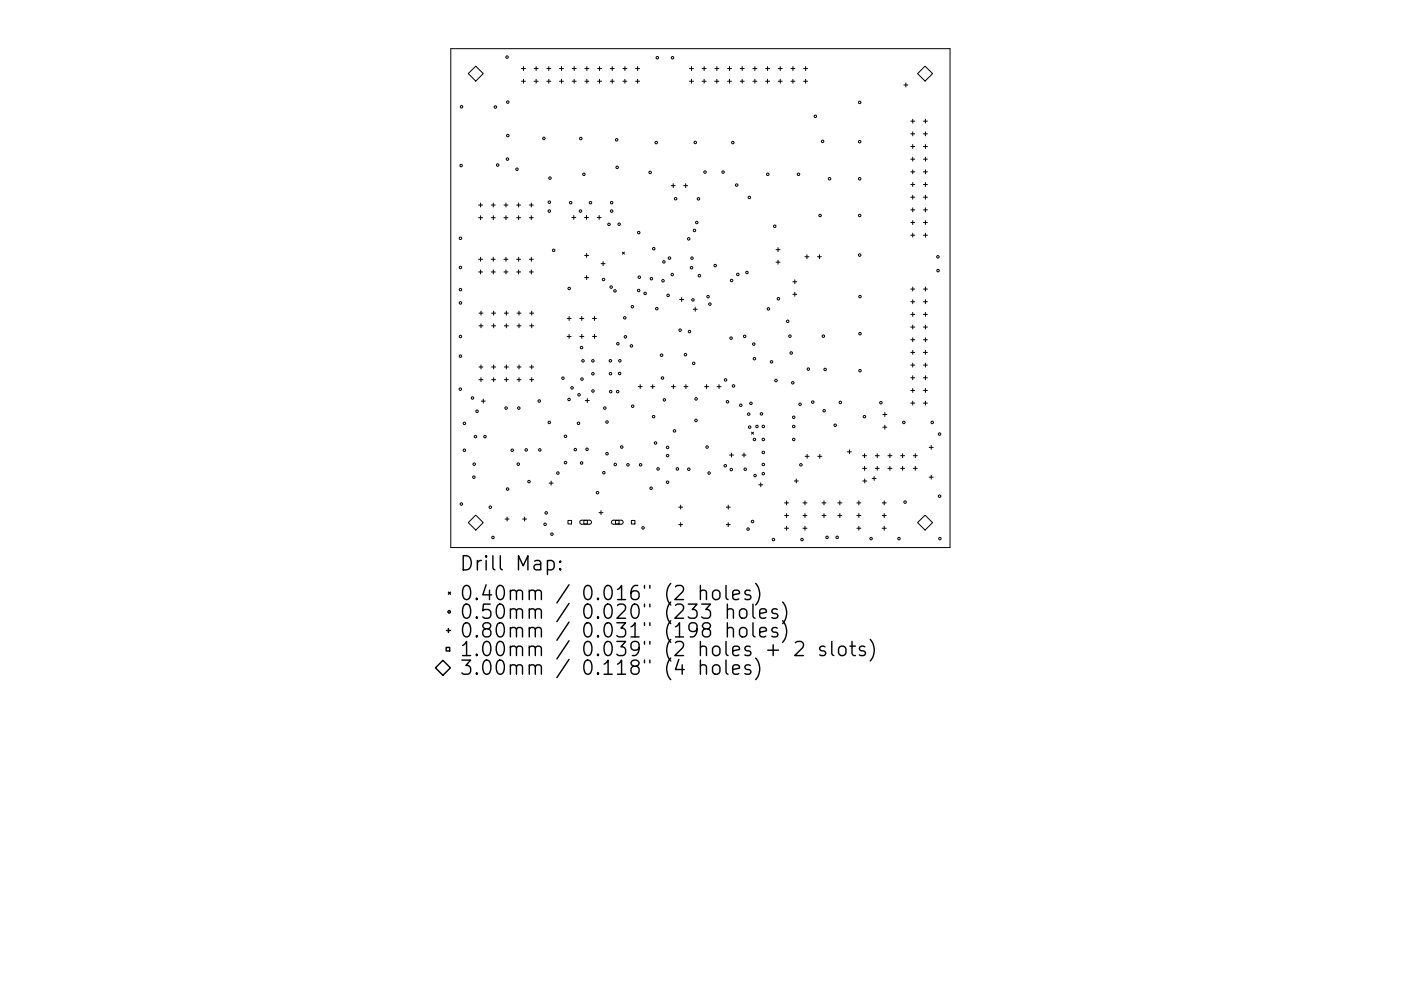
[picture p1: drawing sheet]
<svg xmlns="http://www.w3.org/2000/svg" width="297mm" height="210mm" viewBox="0 0 297 210" stroke-linecap="round" stroke-linejoin="round" font-family="sans-serif">
<defs><g id="words">
<g font-size="4.2">
<text x="97.5" y="121.1">Drill Map:</text>
<text x="97.5" y="127.4">0.40mm / 0.016&quot; (2 holes)</text>
<text x="97.5" y="131.3">0.50mm / 0.020&quot; (233 holes)</text>
<text x="97.5" y="135.3">0.80mm / 0.031&quot; (198 holes)</text>
<text x="97.5" y="139.2">1.00mm / 0.039&quot; (2 holes + 2 slots)</text>
<text x="97.5" y="143.2">3.00mm / 0.118&quot; (4 holes)</text>
</g>
</g></defs>
<g fill="none" stroke="#000" stroke-width=".21">
<path d="M95.6 10.3h105.8v105.9h-105.8zM100.9 14l1.6 1.6-1.6 1.6-1.6-1.6zM110.6 14.5h.8M110.6 17.2h.8M111 14.1v.9M111 16.8v.9M113.2 14.5h.9M113.2 17.2h.9M113.7 14.1v.9M113.7 16.8v.9M115.9 14.5h.9M115.9 17.2h.9"/>
<path d="M116.4 14.1v.9M116.4 16.8v.9M118.6 14.5h.9M118.6 17.2h.9M119 14.1v.9M119 16.8v.9M121.3 14.5h.9M121.3 17.2h.9M121.7 14.1v.9M121.7 16.8v.9M124 14.5h.8M124 17.2h.8"/>
<path d="M124.4 14.1v.9M124.4 16.8v.9M126.7 14.5h.8M126.7 17.2h.8M127.1 14.1v.9M127.1 16.8v.9M129.4 14.5h.8M129.4 17.2h.8M129.8 14.1v.9M129.8 16.8v.9M132.1 14.5h.8M132.1 17.2h.8"/>
<path d="M132.5 14.1v.9M132.5 16.8v.9M134.8 14.5h.8M134.8 17.2h.8M135.2 14.1v.9M135.2 16.8v.9M146.2 14.5h.8M146.2 17.2h.8M146.6 14.1v.9M146.6 16.8v.9M148.9 14.5h.8M148.9 17.2h.8"/>
<path d="M149.3 14.1v.9M149.3 16.8v.9M151.6 14.5h.8M151.6 17.2h.8M152 14.1v.9M152 16.8v.9M154.2 14.5h.9M154.2 17.2h.9M154.7 14.1v.9M154.7 16.8v.9M156.9 14.5h.9M156.9 17.2h.9"/>
<path d="M157.4 14.1v.9M157.4 16.8v.9M159.6 14.5h.9M159.6 17.2h.9M160 14.1v.9M160 16.8v.9M162.3 14.5h.9M162.3 17.2h.9M162.7 14.1v.9M162.7 16.8v.9M165 14.5h.8M165 17.2h.8"/>
<path d="M165.4 14.1v.9M165.4 16.8v.9M167.7 14.5h.8M167.7 17.2h.8M168.1 14.1v.9M168.1 16.8v.9M170.4 14.5h.8M170.4 17.2h.8M170.8 14.1v.9M170.8 16.8v.9M191.6 18h.9M192.1 17.6v.9"/>
<path d="M194.5 15.6l1.6-1.6 1.6 1.6-1.6 1.6zM142.3 39.4h.9M142.7 39v.8M145 39.4h.8M145.4 39v.8M193.1 25.7h.8M193.1 28.4h.8M193.1 31.1h.8M193.1 33.8h.8M193.1 36.5h.8M193.1 39.1h.8M193.5 25.3v.8"/>
<path d="M193.5 28v.8M193.5 30.7v.8M193.5 33.3v.9M193.5 36v.9M193.5 38.7v.9M195.8 25.7h.8M195.8 28.4h.8M195.8 31.1h.8M195.8 33.8h.8M195.8 36.5h.8M195.8 39.1h.8M196.2 25.3v.8"/>
<path d="M196.2 28v.8M196.2 30.7v.8M196.2 33.3v.9M196.2 36v.9M196.2 38.7v.9M101.5 43.5h.8M101.5 46.2h.8M101.5 55h.8M101.5 57.7h.8M101.9 43.1v.8M101.9 45.8v.8M101.9 54.6v.8"/>
<path d="M101.9 57.3v.8M104.2 43.5h.8M104.2 46.2h.8M104.2 55h.8M104.2 57.7h.8M104.6 43.1v.8M104.6 45.8v.8M104.6 54.6v.8M104.6 57.3v.8M106.8 43.5h.9M106.8 46.2h.9M106.8 55h.9"/>
<path d="M106.8 57.7h.9M107.3 43.1v.8M107.3 45.8v.8M107.3 54.6v.8M107.3 57.3v.8M109.5 43.5h.9M109.5 46.2h.9M109.5 55h.9M109.5 57.7h.9M110 43.1v.8M110 45.8v.8M110 54.6v.8"/>
<path d="M110 57.3v.8M112.2 43.5h.9M112.2 46.2h.9M112.2 55h.9M112.2 57.7h.9M112.7 43.1v.8M112.7 45.8v.8M112.7 54.6v.8M112.7 57.3v.8M121.2 46.1h.9M121.7 45.7v.9M123.9 46.1h.9"/>
<path d="M124 54.2h.8M124 58.9h.8M124.3 45.7v.9M124.4 53.8v.8M124.4 58.5v.8M126.6 46.1h.9M127 45.7v.9M127.4 55.9h.9M127.9 55.5v.9M132 53.5l.4 .4M132.4 53.5l-.4 .4M164.5 53h.9"/>
<path d="M164.5 55.6h.9M165 52.5v.9M165 55.2v.8M168.1 59.8h.8M168.5 59.4v.8M170.7 54.5h.8M171.1 54v.9M173.3 54.5h.9M173.7 54v.9M193.1 41.8h.8M193.1 44.5h.8M193.1 47.2h.8"/>
<path d="M193.1 49.9h.8M193.5 41.4v.9M193.5 44.1v.8M193.5 46.8v.8M193.5 49.5v.8M195.8 41.8h.8M195.8 44.5h.8M195.8 47.2h.8M195.8 49.9h.8M196.2 41.4v.9M196.2 44.1v.8M196.2 46.8v.8"/>
<path d="M196.2 49.5v.8M101.6 66.4h.8M101.6 69.1h.8M101.6 77.9h.8M102 66v.9M102 68.7v.8M102 77.4v.9M104.2 66.4h.9M104.2 69.1h.9M104.2 77.9h.9M104.7 66v.9M104.7 68.7v.8"/>
<path d="M104.7 77.4v.9M106.9 66.4h.9M106.9 69.1h.9M106.9 77.9h.9M107.4 66v.9M107.4 68.7v.8M107.4 77.4v.9M109.6 66.4h.9M109.6 69.1h.9M109.6 77.9h.9M110 66v.9M110 68.7v.8"/>
<path d="M110 77.4v.9M112.3 66.4h.9M112.3 69.1h.9M112.3 77.9h.9M112.7 66v.9M112.7 68.7v.8M112.7 77.4v.9M120.2 67.6h.9M120.2 71.4h.9M120.7 67.1v.9M120.7 71v.8M122.9 67.6h.9"/>
<path d="M122.9 71.4h.9M123.4 67.1v.9M123.4 71v.8M125.6 67.6h.9M125.6 71.4h.9M126 67.1v.9M126 71v.8M144.1 63.5h.8M144.5 63.1v.9M147 65.6h.8M147.4 65.2v.8M168.1 62.4h.8"/>
<path d="M168.5 62v.9M193.1 61.3h.8M193.1 64h.8M193.1 66.7h.8M193.1 69.4h.8M193.1 72.1h.8M193.1 74.8h.8M193.1 77.5h.8M193.5 60.9v.9M193.5 63.6v.8M193.5 66.3v.8M193.5 69v.8"/>
<path d="M193.5 71.7v.8M193.5 74.3v.9M193.5 77v.9M193.5 79.7v.9M195.8 61.3h.8M195.8 64h.8M195.8 66.7h.8M195.8 69.4h.8M195.8 72.1h.8M195.8 74.8h.8M195.8 77.5h.8M196.2 60.9v.9"/>
<path d="M196.2 63.6v.8M196.2 66.3v.8M196.2 69v.8M196.2 71.7v.8M196.2 74.3v.9M196.2 77v.9M196.2 79.7v.9M101.6 80.6h.8M102 80.1v.9M102 85.1h.9M102.5 84.7v.8M104.2 80.6h.9"/>
<path d="M104.7 80.1v.9M106.9 80.6h.9M107.4 80.1v.9M109.6 80.6h.9M110 80.1v.9M112.3 80.6h.9M112.7 80.1v.9M124.1 85h.8M124.5 84.6v.8M135.3 82h.9M135.7 81.6v.9M138 82h.8"/>
<path d="M138.4 81.6v.9M142.4 82h.8M142.8 81.6v.9M145 82h.8M145.4 81.6v.9M149.4 82h.8M149.8 81.6v.9M152 82h.9M152.4 81.6v.9M154.7 96.5h.8M155.1 96.1v.9M157.3 96.5h.9"/>
<path d="M157.7 96.1v.9M159.3 91.7l.5 .4M159.8 91.7l-.5 .4M170.7 96.8h.8M171.1 96.4v.8M173.4 96.8h.8M173.8 96.4v.8M179.7 95.9h.8M180.1 95.4v.9M182.9 96.7h.8M182.9 99.4h.8M183.3 96.3v.8"/>
<path d="M183.3 98.9v.9M185.6 96.7h.8M185.6 99.4h.8M186 96.3v.8M186 98.9v.9M187.2 87.9h.8M187.2 90.6h.8M187.6 87.5v.9M187.6 90.2v.9M188.3 96.7h.8M188.3 99.4h.8M188.7 96.3v.8"/>
<path d="M188.7 98.9v.9M190.9 96.7h.9M190.9 99.4h.9M191.4 96.3v.8M191.4 98.9v.9M193.1 80.1h.8M193.1 82.8h.8M193.1 85.5h.8M193.5 82.4v.9M193.5 85.1v.8M193.6 96.7h.9M193.6 99.4h.9"/>
<path d="M194.1 96.3v.8M194.1 98.9v.9M195.8 80.1h.8M195.8 82.8h.8M195.8 85.5h.8M196.2 82.4v.9M196.2 85.1v.8M197 94.9h.9M197.4 94.5v.8M100.9 109.3l1.6 1.6-1.6 1.6-1.6-1.6zM107.1 110.1h.8M107.5 109.7v.8"/>
<path d="M110.8 110.1h.8M111.2 109.7v.8M116.4 102.5h.9M116.9 102.1v.8M120.4 110.4h.8v.8h-.8zM123 110.5l.3-.1h1.7l.3 .2 .1 .3-.4 .3h-1.7l-.4-.3zM123.8 110.4h.7v.8h-.7zM127 108.8h.8M127.4 108.3v.9M129.8 110.5l.2-.1h1.8l.2 .2 .1 .3-.3 .3h-1.8l-.3-.3zM130.5 110.4h.8v.8h-.8zM133.9 110.4h.7v.8h-.7z"/>
<path d="M143.9 107.6h.8M143.9 111.3h.8M144.3 107.2v.8M144.3 110.9v.8M154 107.6h.8M154 111.3h.8M154.4 107.2v.8M154.4 110.9v.8M160.9 102.9h.8M161.3 102.4v.9M166.3 106.7h.9M166.3 109.4h.9"/>
<path d="M166.3 112.1h.9M166.8 106.3v.8M166.8 109v.8M166.8 111.6v.9M168.4 102h.8M168.8 101.6v.9M170.2 106.7h.9M170.2 109.4h.9M170.2 112.1h.9M170.7 106.3v.8M170.7 109v.8M170.7 111.6v.9"/>
<path d="M174.3 106.7h.8M174.3 109.4h.8M174.7 106.3v.8M174.7 109v.8M177.6 106.7h.9M177.6 109.4h.9M178.1 106.3v.8M178.1 109v.8M181.7 106.7h.8M181.7 109.4h.8M181.7 112.1h.8M182.1 106.3v.8"/>
<path d="M182.1 109v.8M182.1 111.6v.9M182.9 102h.9M183.3 101.6v.9M184.9 101.5h.9M185.3 101.1v.8M187 106.7h.9M187 109.4h.9M187 112.1h.9M187.5 106.3v.8M187.5 109v.8M187.5 111.6v.9"/>
<path d="M194.5 110.9l1.6-1.6 1.6 1.6-1.6 1.6zM197 101.2h.9M197.4 100.8v.9"/>
<circle cx="107.5" cy="12.1" r=".26"/>
<circle cx="139.4" cy="12.2" r=".26"/>
<circle cx="142.6" cy="12.2" r=".26"/>
<circle cx="97.8" cy="35.1" r=".26"/>
<circle cx="97.8" cy="22.7" r=".26"/>
<circle cx="105" cy="22.7" r=".26"/>
<circle cx="105.5" cy="35" r=".26"/>
<circle cx="107.6" cy="33.8" r=".26"/>
<circle cx="107.7" cy="28.8" r=".26"/>
<circle cx="107.7" cy="21.7" r=".26"/>
<circle cx="109.6" cy="35.9" r=".26"/>
<circle cx="115.3" cy="29.4" r=".26"/>
<circle cx="116.6" cy="37.8" r=".26"/>
<circle cx="123.1" cy="29.4" r=".26"/>
<circle cx="123.8" cy="37" r=".26"/>
<circle cx="130.7" cy="29.7" r=".26"/>
<circle cx="130.9" cy="35.5" r=".26"/>
<circle cx="137.8" cy="36.6" r=".26"/>
<circle cx="139.1" cy="30.2" r=".26"/>
<circle cx="147.4" cy="30.2" r=".26"/>
<circle cx="149.5" cy="36.5" r=".26"/>
<circle cx="153.3" cy="36.5" r=".26"/>
<circle cx="155.4" cy="30.2" r=".26"/>
<circle cx="156.2" cy="39.3" r=".26"/>
<circle cx="162.8" cy="37" r=".26"/>
<circle cx="169.3" cy="37" r=".26"/>
<circle cx="172.9" cy="24.7" r=".26"/>
<circle cx="174.4" cy="30" r=".26"/>
<circle cx="175.9" cy="37.9" r=".26"/>
<circle cx="182.3" cy="37.9" r=".26"/>
<circle cx="182.3" cy="21.7" r=".26"/>
<circle cx="182.3" cy="30.1" r=".26"/>
<circle cx="97.6" cy="56.7" r=".26"/>
<circle cx="97.6" cy="50.6" r=".26"/>
<circle cx="116.5" cy="44.8" r=".26"/>
<circle cx="116.5" cy="42.9" r=".26"/>
<circle cx="117.4" cy="53.1" r=".26"/>
<circle cx="121" cy="43" r=".26"/>
<circle cx="123.1" cy="44.8" r=".26"/>
<circle cx="125.2" cy="43" r=".26"/>
<circle cx="128" cy="59.3" r=".26"/>
<circle cx="129.1" cy="47.6" r=".26"/>
<circle cx="129.7" cy="43" r=".26"/>
<circle cx="129.7" cy="44.8" r=".26"/>
<circle cx="131.3" cy="47.6" r=".26"/>
<circle cx="135.4" cy="49.4" r=".26"/>
<circle cx="135.5" cy="58.8" r=".26"/>
<circle cx="138.1" cy="59.1" r=".26"/>
<circle cx="138.6" cy="52.8" r=".26"/>
<circle cx="140.6" cy="59.6" r=".26"/>
<circle cx="140.8" cy="55.6" r=".26"/>
<circle cx="141.9" cy="54.8" r=".26"/>
<circle cx="142.5" cy="58.2" r=".26"/>
<circle cx="143.2" cy="42.2" r=".26"/>
<circle cx="146" cy="50.7" r=".26"/>
<circle cx="146.6" cy="56.8" r=".26"/>
<circle cx="146.7" cy="54.8" r=".26"/>
<circle cx="147.2" cy="48.9" r=".26"/>
<circle cx="147.7" cy="47.2" r=".26"/>
<circle cx="148.1" cy="42.2" r=".26"/>
<circle cx="148.3" cy="58.5" r=".26"/>
<circle cx="151.6" cy="56.4" r=".26"/>
<circle cx="155.1" cy="59.5" r=".26"/>
<circle cx="156.4" cy="58.2" r=".26"/>
<circle cx="158.4" cy="57.8" r=".26"/>
<circle cx="158.9" cy="41.9" r=".26"/>
<circle cx="164.3" cy="48" r=".26"/>
<circle cx="173.9" cy="45.7" r=".26"/>
<circle cx="182.3" cy="54.1" r=".26"/>
<circle cx="182.3" cy="45.7" r=".26"/>
<circle cx="198.9" cy="54.5" r=".26"/>
<circle cx="198.9" cy="57.4" r=".26"/>
<circle cx="97.6" cy="61.4" r=".26"/>
<circle cx="97.6" cy="71.4" r=".26"/>
<circle cx="97.6" cy="75.6" r=".26"/>
<circle cx="97.6" cy="64.3" r=".26"/>
<circle cx="120.7" cy="61.2" r=".26"/>
<circle cx="123.3" cy="73.7" r=".26"/>
<circle cx="123.6" cy="76.6" r=".26"/>
<circle cx="125.7" cy="79.3" r=".26"/>
<circle cx="125.7" cy="76.6" r=".26"/>
<circle cx="129.4" cy="76.5" r=".26"/>
<circle cx="129.4" cy="79.3" r=".26"/>
<circle cx="129.6" cy="60.9" r=".26"/>
<circle cx="130.4" cy="61.7" r=".26"/>
<circle cx="131" cy="72.9" r=".26"/>
<circle cx="131.4" cy="79.2" r=".26"/>
<circle cx="131.4" cy="76.5" r=".26"/>
<circle cx="132.5" cy="67.4" r=".26"/>
<circle cx="132.6" cy="71.5" r=".26"/>
<circle cx="133.9" cy="73.4" r=".26"/>
<circle cx="134.1" cy="65.1" r=".26"/>
<circle cx="135.4" cy="61.6" r=".26"/>
<circle cx="136.8" cy="62.3" r=".26"/>
<circle cx="139.3" cy="65.5" r=".26"/>
<circle cx="140.3" cy="75.4" r=".26"/>
<circle cx="141.7" cy="62.7" r=".26"/>
<circle cx="144.2" cy="70.1" r=".26"/>
<circle cx="145.3" cy="75.2" r=".26"/>
<circle cx="146.2" cy="70.3" r=".26"/>
<circle cx="146.9" cy="63.6" r=".26"/>
<circle cx="147.1" cy="77.1" r=".26"/>
<circle cx="150.1" cy="62.9" r=".26"/>
<circle cx="150.5" cy="64.5" r=".26"/>
<circle cx="155" cy="71.7" r=".26"/>
<circle cx="157.9" cy="71.4" r=".26"/>
<circle cx="159.8" cy="73" r=".26"/>
<circle cx="160" cy="76.1" r=".26"/>
<circle cx="162.9" cy="65.5" r=".26"/>
<circle cx="163.6" cy="76.8" r=".26"/>
<circle cx="165" cy="63.4" r=".26"/>
<circle cx="167" cy="68.2" r=".26"/>
<circle cx="167.5" cy="71.3" r=".26"/>
<circle cx="167.8" cy="74.9" r=".26"/>
<circle cx="171.4" cy="78.3" r=".26"/>
<circle cx="174.6" cy="71.3" r=".26"/>
<circle cx="174.9" cy="78.4" r=".26"/>
<circle cx="182.3" cy="78.7" r=".26"/>
<circle cx="182.3" cy="70.8" r=".26"/>
<circle cx="182.3" cy="62.9" r=".26"/>
<circle cx="97.6" cy="82.6" r=".26"/>
<circle cx="98.5" cy="95.5" r=".26"/>
<circle cx="98.5" cy="89.8" r=".26"/>
<circle cx="100.2" cy="84.4" r=".26"/>
<circle cx="100.5" cy="98.5" r=".26"/>
<circle cx="100.8" cy="92.6" r=".26"/>
<circle cx="101.1" cy="87.3" r=".26"/>
<circle cx="102.8" cy="92.6" r=".26"/>
<circle cx="107.3" cy="86.6" r=".26"/>
<circle cx="108.6" cy="95.5" r=".26"/>
<circle cx="109.9" cy="98.5" r=".26"/>
<circle cx="110" cy="86.6" r=".26"/>
<circle cx="111.6" cy="95.5" r=".26"/>
<circle cx="114.3" cy="85.1" r=".26"/>
<circle cx="114.5" cy="95.5" r=".26"/>
<circle cx="116.5" cy="89.6" r=".26"/>
<circle cx="119.4" cy="80.2" r=".26"/>
<circle cx="119.9" cy="98.1" r=".26"/>
<circle cx="119.9" cy="92.6" r=".26"/>
<circle cx="120.6" cy="84.8" r=".26"/>
<circle cx="121.3" cy="82.3" r=".26"/>
<circle cx="122" cy="95.4" r=".26"/>
<circle cx="122.7" cy="89.8" r=".26"/>
<circle cx="122.8" cy="83.8" r=".26"/>
<circle cx="123.3" cy="98.2" r=".26"/>
<circle cx="123.4" cy="80.4" r=".26"/>
<circle cx="124.5" cy="95.3" r=".26"/>
<circle cx="125.7" cy="83" r=".26"/>
<circle cx="128.2" cy="86.6" r=".26"/>
<circle cx="128.7" cy="96.3" r=".26"/>
<circle cx="128.7" cy="89.5" r=".26"/>
<circle cx="129.5" cy="83.1" r=".26"/>
<circle cx="130.4" cy="98.6" r=".26"/>
<circle cx="131" cy="83.1" r=".26"/>
<circle cx="131.8" cy="94.8" r=".26"/>
<circle cx="133.1" cy="98.6" r=".26"/>
<circle cx="134.1" cy="86.2" r=".26"/>
<circle cx="135.8" cy="98.6" r=".26"/>
<circle cx="138.6" cy="88.4" r=".26"/>
<circle cx="139" cy="94" r=".26"/>
<circle cx="139.5" cy="99.5" r=".26"/>
<circle cx="140.5" cy="80.2" r=".26"/>
<circle cx="140.9" cy="84.8" r=".26"/>
<circle cx="141.5" cy="94.9" r=".26"/>
<circle cx="141.5" cy="96.7" r=".26"/>
<circle cx="143" cy="91.4" r=".26"/>
<circle cx="143.6" cy="99.5" r=".26"/>
<circle cx="146" cy="99.6" r=".26"/>
<circle cx="147.6" cy="89.2" r=".26"/>
<circle cx="147.6" cy="84.6" r=".26"/>
<circle cx="149.9" cy="94.9" r=".26"/>
<circle cx="153.8" cy="98.8" r=".26"/>
<circle cx="153.8" cy="80.6" r=".26"/>
<circle cx="154.2" cy="85.2" r=".26"/>
<circle cx="155" cy="99.6" r=".26"/>
<circle cx="155.5" cy="81.9" r=".26"/>
<circle cx="157.1" cy="86" r=".26"/>
<circle cx="158" cy="99.6" r=".26"/>
<circle cx="158.7" cy="87.9" r=".26"/>
<circle cx="158.9" cy="90.6" r=".26"/>
<circle cx="159.2" cy="85.6" r=".26"/>
<circle cx="160" cy="93.2" r=".26"/>
<circle cx="160.5" cy="90.5" r=".26"/>
<circle cx="161.4" cy="87.8" r=".26"/>
<circle cx="161.8" cy="98.6" r=".26"/>
<circle cx="161.8" cy="90.5" r=".26"/>
<circle cx="161.8" cy="93.2" r=".26"/>
<circle cx="161.8" cy="96" r=".26"/>
<circle cx="164.5" cy="80.7" r=".26"/>
<circle cx="168.1" cy="81.2" r=".26"/>
<circle cx="168.3" cy="90.5" r=".26"/>
<circle cx="168.3" cy="93.2" r=".26"/>
<circle cx="168.3" cy="88.5" r=".26"/>
<circle cx="169.6" cy="85.8" r=".26"/>
<circle cx="169.8" cy="98.6" r=".26"/>
<circle cx="172.3" cy="85.3" r=".26"/>
<circle cx="174.7" cy="87.2" r=".26"/>
<circle cx="177.1" cy="90.2" r=".26"/>
<circle cx="178.2" cy="85.4" r=".26"/>
<circle cx="183.3" cy="88.4" r=".26"/>
<circle cx="186.8" cy="85.4" r=".26"/>
<circle cx="191.6" cy="89.6" r=".26"/>
<circle cx="197.6" cy="89.6" r=".26"/>
<circle cx="199.2" cy="92.1" r=".26"/>
<circle cx="97.8" cy="106.9" r=".26"/>
<circle cx="100.5" cy="101.2" r=".26"/>
<circle cx="104" cy="107.6" r=".26"/>
<circle cx="104.5" cy="114" r=".26"/>
<circle cx="107.6" cy="103.8" r=".26"/>
<circle cx="112.2" cy="102.2" r=".26"/>
<circle cx="115.6" cy="111.2" r=".26"/>
<circle cx="115.8" cy="108.8" r=".26"/>
<circle cx="117" cy="113.3" r=".26"/>
<circle cx="118.3" cy="100.4" r=".26"/>
<circle cx="126.7" cy="104.5" r=".26"/>
<circle cx="128" cy="100.3" r=".26"/>
<circle cx="136.3" cy="112" r=".26"/>
<circle cx="138" cy="103.6" r=".26"/>
<circle cx="141.5" cy="102.3" r=".26"/>
<circle cx="150.3" cy="100.4" r=".26"/>
<circle cx="158.6" cy="112.3" r=".26"/>
<circle cx="159.6" cy="110.6" r=".26"/>
<circle cx="160.1" cy="100.9" r=".26"/>
<circle cx="161.8" cy="100.5" r=".26"/>
<circle cx="164" cy="114.5" r=".26"/>
<circle cx="170" cy="114.5" r=".26"/>
<circle cx="175.3" cy="114" r=".26"/>
<circle cx="177.5" cy="114" r=".26"/>
<circle cx="184.7" cy="114.3" r=".26"/>
<circle cx="190.6" cy="114.3" r=".26"/>
<circle cx="191.9" cy="106.5" r=".26"/>
<circle cx="199.2" cy="105.3" r=".26"/>
<circle cx="199.3" cy="114.3" r=".26"/>
</g>
<g fill="none" stroke="#000" stroke-width=".3">
<path d="M116.1 119.1l.8-.2 .6 .6v.8l-.3 .5-.3 .1-.8-.1M118.8 119.1l.1 .1-.1 .1-.2-.1 .2-.1v.2M94.6 137.4h.7v.7h-.7zM94.7 133.8h.8M95.1 125.6l.4 .5M95.1 133.3v.9M95.5 125.6l-.4 .5M118.8 120.6l.1 .2-.1 .1-.2-.1 .2-.2v.3M148.5 125.5a.74 .74 0 0 1 1.3 .1v1.6M148.5 124.2v3M151.2 125.5a.81 .81 0 0 1 .8-.3 .81 .81 0 0 1 .6 .6v.8a.81 .81 0 0 1-.7 .6 .81 .81 0 0 1-.8-.6v-.8zM153.9 124.2v2.6l.5 .4"/>
<path d="M154.2 129.5a.74 .74 0 0 1 1.3 .1v1.6M154.2 133.4a.74 .74 0 0 1 1.3 .2v1.5M154.2 128.2v3M154.2 132.1v3M155.4 126.2l1.4-.3-.2-.5-.8-.2-.4 .4v1.2l.1 .3 .3 .1 .8-.1M156.9 133.4a.81 .81 0 0 1 .8-.3 .81 .81 0 0 1 .7 .6v.9a.81 .81 0 0 1-.8 .6 .81 .81 0 0 1-.8-.6v-.9zM157.1 129.3a.81 .81 0 0 1 1.3 .4v.9a.81 .81 0 0 1-.8 .6 .81 .81 0 0 1-.8-.6v-.9zM159.1 125.4l-.7-.2-.5 .4 .2 .5 1 .3 .1 .2-.1 .5-.3 .1-.9-.1M159.6 128.2v2.5l.5 .5M159.6 132.1v2.6l.5 .4M160.2 123.8a3.4 3.4 0 0 1 0 4.6M160.2 139.6a3.4 3.4 0 0 1 0 4.6"/>
<path d="M161.1 130.2l1.4-.3-.1-.6-.9-.1-.4 .4v1.1l.1 .3 .3 .2 .9-.2M161.1 134.1l1.4-.3-.1-.5-.9-.2-.4 .5v1.1l.1 .3 .3 .1 .9-.1M162.8 137.9h2.3M163.9 136.8v2.3M164.8 129.3l-.7-.1-.5 .4 .2 .4 1 .3 .1 .3-.1 .4-.3 .2-.9-.2M164.8 133.3l-.7-.2-.5 .5 .2 .4 1 .3 .1 .3-.1 .4-.3 .1-.9-.1M165.9 127.7a3.4 3.4 0 0 1 0 4.6M165.9 131.7a3.4 3.4 0 0 1 0 4.6M168.6 136.4l.5-.3h.7a.81 .81 0 0 1 .4 1.3l-1.7 1.7h1.9M174.9 137.2l-.7-.1-.4 .4 .1 .4 1 .3 .2 .3-.2 .4-.3 .2-.8-.2M176.4 136.1v2.6l.4 .4M178.1 137.2a.81 .81 0 0 1 1.3 .5v.8a.81 .81 0 0 1-.8 .6 .81 .81 0 0 1-.8-.6v-.8z"/>
<path d="M180.2 137.1h1.2M180.6 136.1v2.6l.2 .2 .6 .2M183.4 137.2l-.8-.1-.4 .4 .2 .4 1 .3 .1 .3-.1 .4-.3 .2-.9-.2M184.5 135.7a3.4 3.4 0 0 1 0 4.5M92.3 141.7l1.6-1.6 1.6 1.6-1.6 1.6zM148.5 141.3a.74 .74 0 0 1 1.3 .2v1.5M148.5 140v3M151.2 141.3a.81 .81 0 0 1 .8-.3 .81 .81 0 0 1 .6 .6v.9a.81 .81 0 0 1-.7 .6 .81 .81 0 0 1-.8-.6v-.9zM153.9 140v2.6l.5 .4M155.4 142l1.4-.2-.2-.6-.8-.2-.4 .5v1.1l.1 .3 .3 .1 .8-.1M159.1 141.2l-.7-.2-.5 .5 .2 .4 1 .3 .1 .3-.1 .4-.3 .1-.9-.1"/>
<circle cx="95.2" cy="129.8" r=".26"/>
</g>
<use href="#words"/>
</svg>
